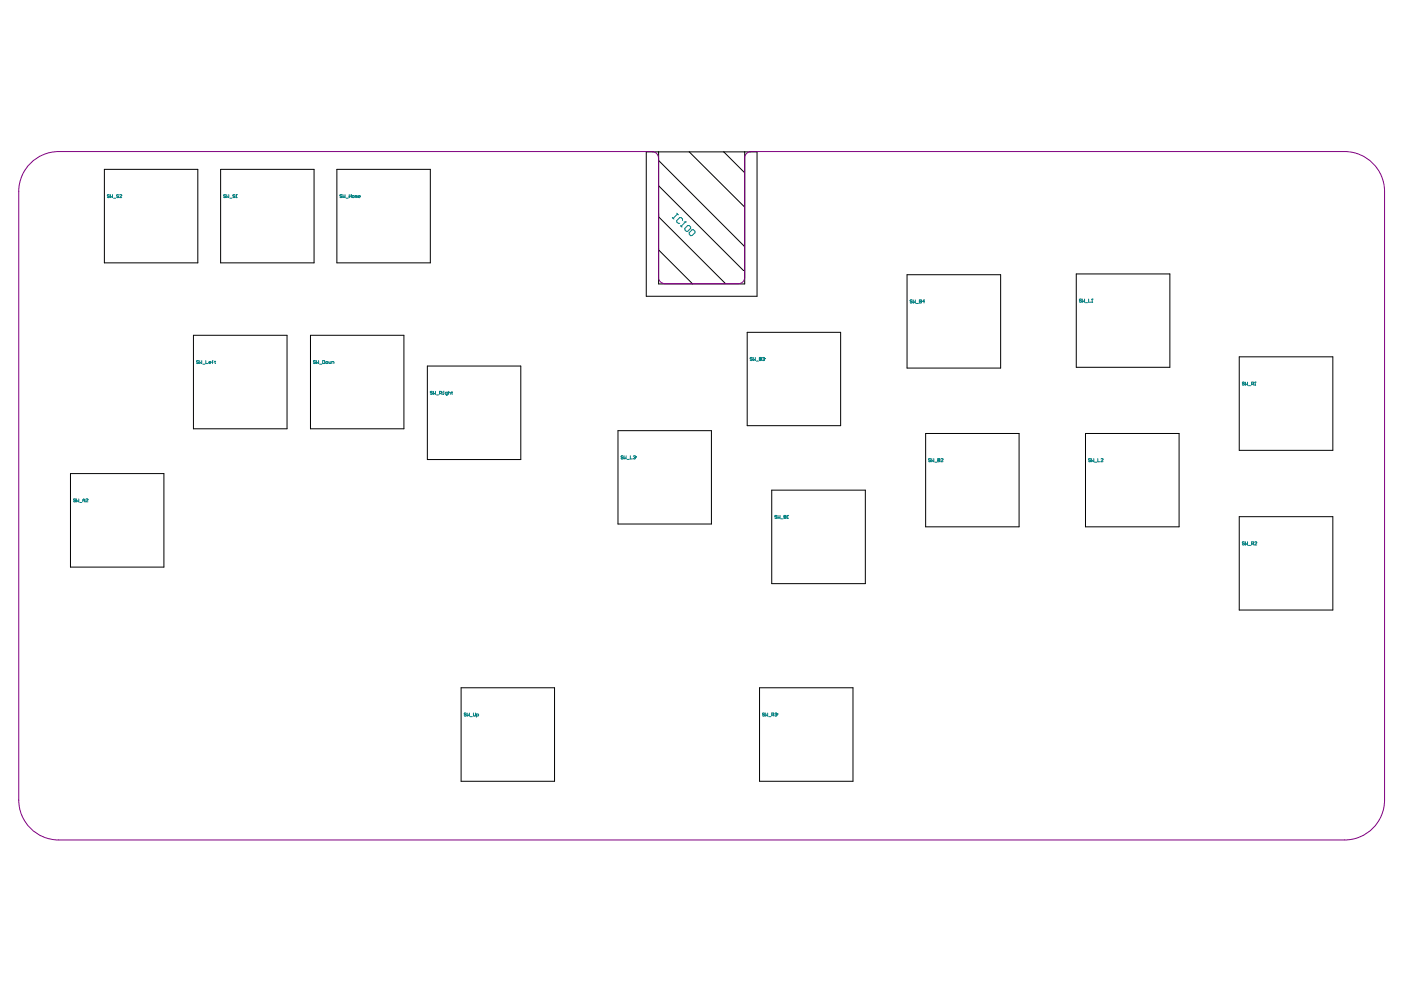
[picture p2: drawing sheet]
<svg xmlns="http://www.w3.org/2000/svg" width="297mm" height="210mm" viewBox="0 0 297 210" stroke-linecap="round" stroke-linejoin="round" font-family="sans-serif">
<g fill="none" stroke="#000" stroke-width=".21">
<path d="M22.1 35.9h19.8v19.8h-19.8zM46.8 35.9h19.8v19.8h-19.8zM71.4 35.9h19.8v19.8h-19.8zM137 32.2h23.5v30.6h-23.5zM139.6 32.2v28h18.3v-28M139.6 39.4l18 18h.3M139.6 34l18.2 18.2M146.1 32.2l11.8 11.7M153.5 32.2l4.4 4.4M139.6 53.1l7.3 7.1M139.6 46l14.2 14.1M192.3 58.2h19.9v19.8h-19.9z"/>
<path d="M228.2 58.1h19.8v19.8h-19.8zM41 71.1h19.9v19.8h-19.9zM65.8 71.1h19.8v19.8h-19.8zM90.6 77.6h19.8v19.8h-19.8zM158.4 70.5h19.8v19.8h-19.8zM262.7 75.7h19.9v19.8h-19.9zM131 91.3h19.8v19.8h-19.8zM196.3 91.9h19.8v19.8h-19.8zM230.1 91.9h19.9v19.8h-19.9zM14.9 100.4h19.9v19.8h-19.9zM163.6 103.9h19.9v19.8h-19.9zM262.7 109.5h19.9v19.8h-19.9z"/>
<path d="M97.8 145.8h19.8v19.8h-19.8zM161 145.8h19.8v19.8h-19.8z"/>
</g>
<g fill="none" stroke="#008080" stroke-width=".21">
<path d="M23.2 41.4h-.4l.4 .3-.1 .2-.3-.1M23.4 41.3v.6l.3-.2 .2 .2v-.6M24.1 42h.4M25.1 41.4h-.4l.4 .3-.1 .2-.3-.1M25.4 41.4h.4l-.4 .5h.4M47.9 41.4h-.5l.1 .2 .4 .1-.2 .2-.3-.1M48.1 41.3v.6l.2-.2 .2 .2v-.6M48.7 42h.5M49.8 41.4h-.4l.4 .4h-.4M50 41.9h.3M50.1 41.3h.1M50.1 41.3v.6"/>
<path d="M50.1 41.3l-.1 .1M72.5 41.4h-.4l.1 .2 .3 .1-.1 .2-.3-.1M72.7 41.3v.6l.2-.2 .2 .2v-.6M73.4 42h.4M74 41.6h.5M74 41.3v.6M74.5 41.3v.6M74.8 41.5l.3 .1-.1 .3-.3-.1zM75.5 41.6l-.2-.1v.4M75.5 41.6v.3M75.5 41.6l.2-.1 .1 .4M76 41.7h.4l-.1-.2-.3 .1 .1 .3h.2"/>
<path d="M142.6 46.1l.3 .4M143.5 45.2l.3 .3-.2-.1-.9 .9M144.7 46.8v-.4l-.3-.3h-.3l-.6 .7v.3l.3 .3h.3M145 47.1h.3M145.2 48.4l.6-.6h.3l.3 .3v.3l-.6 .6h-.3l-.3-.3zM145.3 47.1h.1M145.3 47.1l-.9 .9 .2 .1-.3-.3M146.7 48.7h.3l.4 .3v.3l-.7 .6-.3 .1-.3-.4v-.3zM42.1 76.6l-.3-.1-.1 .2 .4 .3h-.4M42.3 76.5v.6l.2-.2 .3 .2v-.6M43 77.2h.4M43.6 76.5v.6h.5"/>
<path d="M44.3 76.9h.4l-.1-.2-.3 .1 .1 .3h.2M45 76.8h.2M45.2 76.5l-.1 .6M45.5 76.7h.2M45.6 76.6l.1 .5M66.9 76.6l-.3-.1-.1 .2 .4 .3h-.4M67.1 76.5v.6l.2-.2 .2 .2v-.6M67.8 77.2h.4M68.4 76.5l.4 .1-.1 .5h-.3zM69.2 76.7l.3 .1-.1 .3-.3-.1zM69.7 76.7l.1 .4 .4-.1v-.3M70.4 77.1v-.4h.3l.1 .4"/>
<path d="M159.5 75.9h-.4l.1 .2 .3 .1-.1 .3-.3-.2M159.7 75.8v.7l.2-.3 .2 .3v-.7M160.4 76.6h.4M161 76.1h.1M161 75.8l.5 .1-.2 .6h-.3zM161 76.1h.3M161.7 75.9l.3-.1 .1 .2M161.9 76.1h.1M162 76.1v.4l-.3-.2M162.1 76h.1M162.1 76l-.1 .1M193.4 63.7h-.4l.1 .2 .3 .1-.1 .2-.3-.1"/>
<path d="M193.6 63.6v.6l.2-.2 .3 .2v-.6M194.3 64.3h.4M194.9 63.9h.1M194.9 63.6l.5 .1-.1 .5h-.4zM194.9 63.9h.4M196 63.9h-.4l.3-.3v.6M229.3 63.5h-.4l.1 .2 .3 .1-.1 .3-.3-.2M229.5 63.4v.7l.2-.3 .2 .3v-.7M230.1 64.2h.5M230.8 63.4v.7h.4M231.4 64.1h.3M231.6 63.4h.1"/>
<path d="M231.6 63.4v.7M231.6 63.4l-.2 .1M91.7 83.1h-.5l.5 .3-.1 .2-.4-.1M91.9 83v.6l.2-.2 .2 .2v-.6M92.6 83.7h.4M93.2 83.4h.3l.1-.3-.4-.1v.6M93.4 83.4l.2 .2M93.9 83.6h.2M93.9 83.2l.1 .4M94 83h.1M94.8 83.6l-.4-.1v-.2l.4-.1v.5l-.2 .1M95 83.3l.4-.1 .1 .4"/>
<path d="M95 83v.6M95.7 83.2h.2M95.8 83.1l.1 .5M132.1 96.7h-.4l.1 .3 .3 .1-.1 .2-.3-.1M132.3 96.6v.7l.2-.2 .2 .2v-.7M133 97.4h.4M133.6 96.6v.7h.5M134.3 96.7l.3-.1 .1 .3M134.5 97h.1M134.6 97l.1 .1-.1 .2-.3-.1M134.7 96.9h.1M134.7 96.9l-.1 .1"/>
<path d="M197.3 97.3h-.4l.1 .3 .3 .1-.1 .2-.3-.1M197.5 97.2v.7l.2-.2 .3 .2v-.7M198.2 98h.4M198.8 97.6h.1M198.8 97.2l.5 .1-.1 .6h-.4zM198.8 97.6h.4M199.5 97.3h.4l-.4 .6h.4M231.2 97.3h-.4l.1 .3 .3 .1-.1 .2-.3-.1M231.4 97.2v.7l.3-.2 .2 .2v-.7M232.1 98h.4M232.8 97.2v.7h.4M233.4 97.3h.5l-.5 .6h.5"/>
<path d="M263.8 81.1l-.3-.1-.1 .2 .3 .1 .1 .2h-.4M264.1 81v.6l.2-.2 .2 .2v-.6M264.7 81.8h.5M265.4 81.4h.3l.1-.3-.4-.1v.6M265.6 81.4l.2 .2M266 81.6h.2M266.1 81h.1M266.1 81v.6M266.1 81l-.1 .1M16 105.9h-.4l.4 .3-.1 .2-.3-.1M16.2 105.8v.6l.3-.2 .2 .2v-.6M16.9 106.5h.4"/>
<path d="M17.6 106.1h.4M17.6 106.4v-.4l.2-.2 .2 .2v.4M18.2 105.9h.5l-.5 .5h.5M164.7 109.4l-.3-.1-.1 .2 .3 .1 .1 .2h-.4M164.9 109.3v.6l.2-.2 .3 .2v-.6M165.6 110h.4M166.2 109.6h.1M166.2 109.3l.5 .1-.1 .5h-.4zM166.2 109.6h.4M166.9 109.9h.2M167 109.3h.1M167 109.3v.6"/>
<path d="M167 109.3l-.1 .1M263.8 115h-.4l.1 .2 .3 .1-.1 .2-.3-.1M264.1 114.9v.6l.2-.2 .2 .2v-.6M264.7 115.6h.5M265.4 115.3h.3l.1-.3-.4-.1v.6M265.6 115.3l.2 .2M266 115h.5l-.5 .5h.5M98.9 151.3h-.5l.5 .3-.1 .2-.4-.1M99.1 151.2v.6l.2-.2 .2 .2v-.6M99.7 151.9h.4M100.4 151.2l.1 .6 .3-.1v-.5M101 151.8h.3l.2-.3-.5-.1v.6"/>
<path d="M162.1 151.3h-.4l.4 .3-.1 .2-.3-.1M162.3 151.2v.6l.2-.2 .3 .2v-.6M163 151.9h.4M163.6 151.6h.4l.1-.3-.5-.1v.6M163.9 151.6l.2 .2M164.3 151.3l.3-.1 .1 .2M164.5 151.5h.1M164.6 151.5v.3l-.3-.1M164.7 151.4h.1M164.7 151.4l-.1 .1"/>
</g>
<path d="M138.3 32.2a1.29 1.29 0 0 1 1.3 1.3v25.3a1.29 1.29 0 0 0 1.3 1.3l15.7 .1a1.36 1.36 0 0 0 1.3-1.4v-25.3a1.29 1.29 0 0 1 1.3-1.3M138.3 32.1h-125.8a8.5 8.5 0 0 0-8.5 8.5v129a8.5 8.5 0 0 0 8.5 8.5h272.6a8.5 8.5 0 0 0 8.5-8.5v-129a8.5 8.5 0 0 0-8.5-8.5h-125.9" fill="none" stroke="#800080" stroke-width=".21"/>
</svg>
